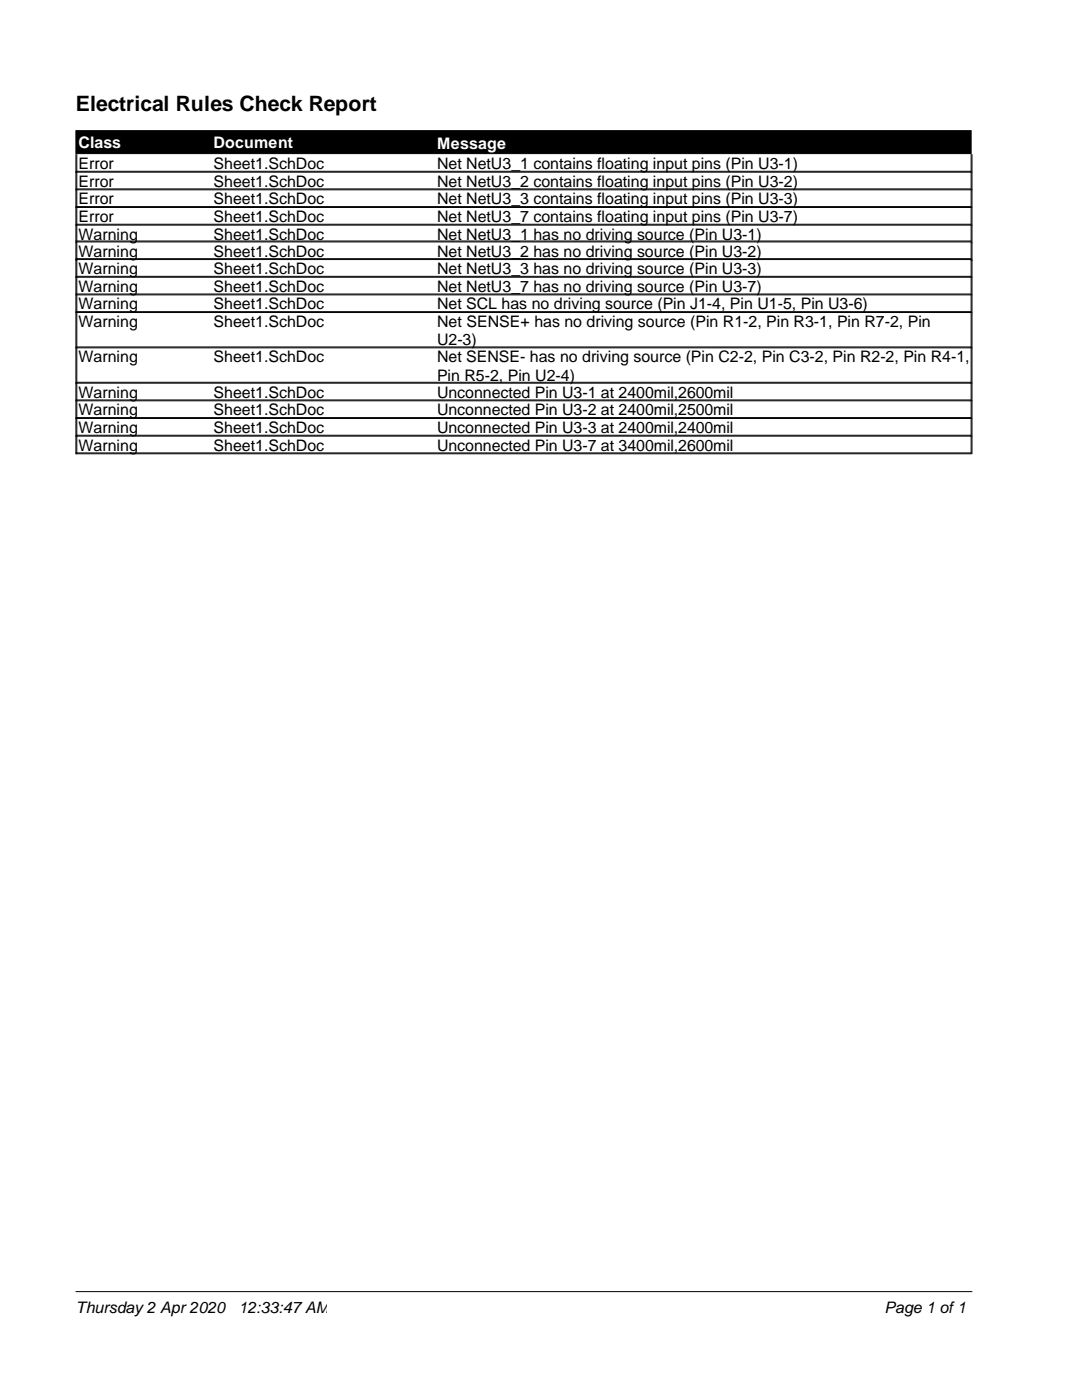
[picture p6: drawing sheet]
<svg xmlns="http://www.w3.org/2000/svg" width="216mm" height="279mm" viewBox="0 0 216 279" stroke-linecap="round" stroke-linejoin="round" font-family="sans-serif">
<defs><g id="words">
<text font-size="4.2" x="15.1" y="22.2">Electrical Rules Check Report</text>
<g font-size="3.2" fill="#fff">
<text x="15.7" y="29.5">Class</text>
<text x="42.6" y="29.5">Document</text>
<text x="87.2" y="29.7">Message</text>
</g>
<g font-size="3.2">
<text x="15.7" y="33.7">Error</text>
<text x="42.6" y="33.7">Sheet1.SchDoc</text>
<text x="87.2" y="33.7">Net NetU3_1 contains floating input pins (Pin U3-1)</text>
<text x="15.7" y="37.2">Error</text>
<text x="15.7" y="40.8">Error</text>
<text x="42.6" y="37.2">Sheet1.SchDoc</text>
<text x="42.6" y="40.8">Sheet1.SchDoc</text>
<text x="87.2" y="37.2">Net NetU3_2 contains floating input pins (Pin U3-2)</text>
<text x="87.2" y="40.8">Net NetU3_3 contains floating input pins (Pin U3-3)</text>
<text x="15.7" y="44.3">Error</text>
<text x="15.7" y="47.8">Warning</text>
<text x="42.6" y="44.3">Sheet1.SchDoc</text>
<text x="42.6" y="47.8">Sheet1.SchDoc</text>
<text x="87.2" y="44.3">Net NetU3_7 contains floating input pins (Pin U3-7)</text>
<text x="87.2" y="47.8">Net NetU3_1 has no driving source (Pin U3-1)</text>
<text x="15.7" y="51.3">Warning</text>
<text x="42.6" y="51.3">Sheet1.SchDoc</text>
<text x="87.2" y="51.3">Net NetU3_2 has no driving source (Pin U3-2)</text>
<text x="15.7" y="54.7">Warning</text>
<text x="15.7" y="58.2">Warning</text>
<text x="42.6" y="54.7">Sheet1.SchDoc</text>
<text x="42.6" y="58.2">Sheet1.SchDoc</text>
<text x="87.2" y="54.7">Net NetU3_3 has no driving source (Pin U3-3)</text>
<text x="87.2" y="58.2">Net NetU3_7 has no driving source (Pin U3-7)</text>
<text x="15.7" y="61.7">Warning</text>
<text x="15.7" y="65.2">Warning</text>
<text x="42.6" y="61.7">Sheet1.SchDoc</text>
<text x="42.6" y="65.2">Sheet1.SchDoc</text>
<text x="87.2" y="61.7">Net SCL has no driving source (Pin J1-4, Pin U1-5, Pin U3-6)</text>
<text x="87.2" y="65.2">Net SENSE+ has no driving source (Pin R1-2, Pin R3-1, Pin R7-2, Pin</text>
<text x="87.2" y="68.9">U2-3)</text>
<text x="15.7" y="72.3">Warning</text>
<text x="42.6" y="72.3">Sheet1.SchDoc</text>
<text x="87.2" y="72.3">Net SENSE- has no driving source (Pin C2-2, Pin C3-2, Pin R2-2, Pin R4-1,</text>
<text x="87.2" y="76">Pin R5-2, Pin U2-4)</text>
<text x="15.7" y="79.3">Warning</text>
<text x="15.7" y="82.9">Warning</text>
<text x="42.6" y="79.3">Sheet1.SchDoc</text>
<text x="42.6" y="82.9">Sheet1.SchDoc</text>
<text x="87.2" y="79.3">Unconnected Pin U3-1 at 2400mil,2600mil</text>
<text x="87.2" y="82.9">Unconnected Pin U3-2 at 2400mil,2500mil</text>
<text x="15.7" y="86.4">Warning</text>
<text x="15.7" y="89.9">Warning</text>
<text x="42.6" y="86.4">Sheet1.SchDoc</text>
<text x="42.6" y="89.9">Sheet1.SchDoc</text>
<text x="87.2" y="86.4">Unconnected Pin U3-3 at 2400mil,2400mil</text>
<text x="87.2" y="89.9">Unconnected Pin U3-7 at 3400mil,2600mil</text>
<text x="15.1" y="262">Thursday 2 Apr 2020</text>
<text x="47.6" y="262">12:33:47 AM</text>
<text x="176.5" y="262">Page 1 of 1</text>
</g>
</g></defs>
<path d="M15.1 26.1h178.7v4.6h-178.7z" fill="#000" stroke="#000" stroke-width=".2"/>
<g fill="none" stroke="#000" stroke-width=".2">
<path d="M15.1 34.4h178.7M15.1 34.2h178.7M15.1 30.8v59.8h178.7v-59.8M15.1 37.9h178.7M15.1 37.7h178.7M15.3 30.8v59.8M194 30.8v59.8M15.1 41.4h178.7M15.1 41.2h178.7M15.1 44.9h178.7M15.1 44.8h178.7M15.1 48.3h178.7"/>
<path d="M15.1 48.1h178.7M15.1 51.8h178.7M15.1 51.6h178.7M15.1 55.3h178.7M15.1 55.1h178.7M15.1 58.8h178.7M15.1 58.7h178.7M15.1 62.4h178.7M15.1 62.2h178.7M15.1 69.4h178.7M15.1 69.2h178.7M15.1 76.5h178.7"/>
<path d="M15.1 76.3h178.7M15.1 80h178.7M15.1 79.8h178.7M15.1 83.5h178.7M15.1 83.3h178.7M15.1 87h178.7M15.1 86.9h178.7M15.1 90.4h178.7M15.1 257.8h178.9"/>
</g>
<use href="#words"/>
</svg>
